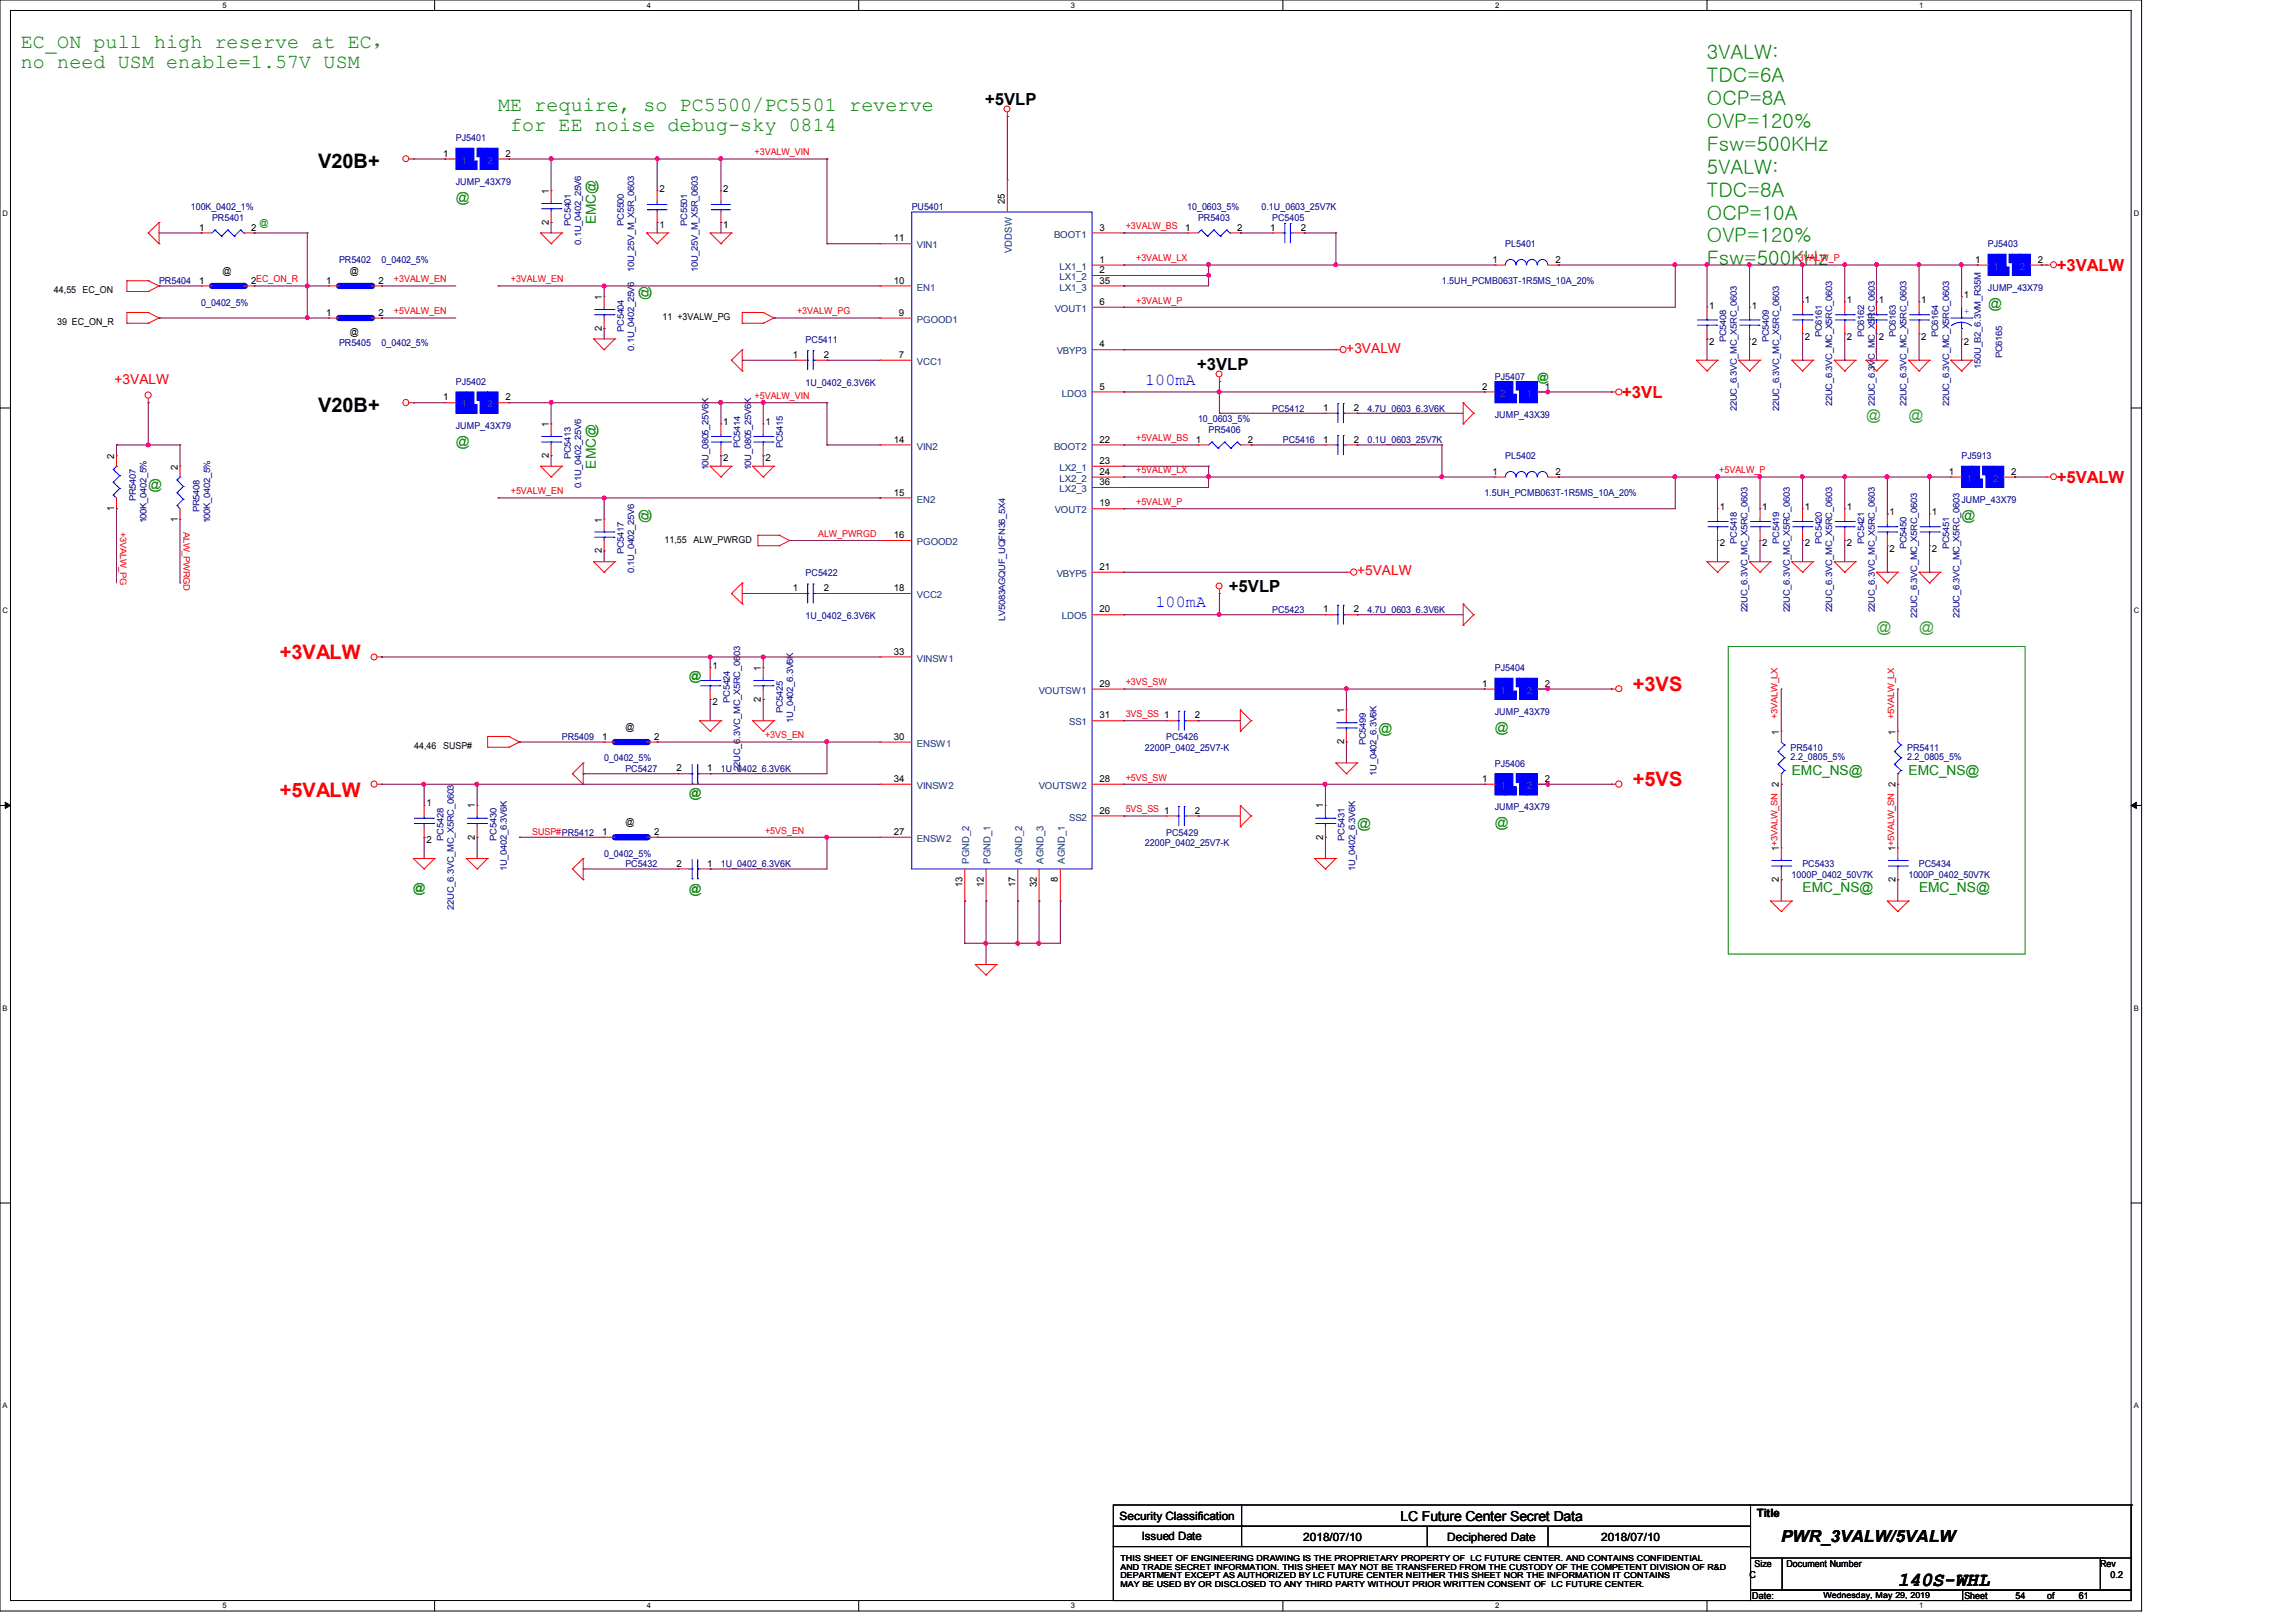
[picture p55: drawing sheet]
<svg xmlns="http://www.w3.org/2000/svg" width="297mm" height="210mm" viewBox="0 0 297 210" stroke-linecap="round" stroke-linejoin="round" font-family="sans-serif">
<defs><g id="words">
<g font-size="2.6" fill="#008000">
<text x="2.7" y="6.2">EC_ON pull high reserve at EC，</text>
<text x="2.7" y="8.8">no need USM enable=1.57V USM</text>
<text x="220.8" y="7.7">3VALW:</text>
<text x="220.8" y="10.6">TDC=6A</text>
<text x="64.4" y="14.4">ME require, so PC5500/PC5501 reverve</text>
<text x="66" y="17">for EE noise debug-sky 0814</text>
<text x="220.8" y="13.6">OCP=8A</text>
<text x="220.8" y="16.6">OVP=120%</text>
<text x="220.8" y="19.5">Fsw=500KHz</text>
<text x="220.8" y="22.5">5VALW:</text>
<text x="220.8" y="25.4">TDC=8A</text>
<text x="220.8" y="28.4">OCP=10A</text>
<text x="220.8" y="31.4">OVP=120%</text>
<text x="220.8" y="34.3">Fsw=500KHz</text>
</g>
<g font-size="2.6">
<text x="41.1" y="21.7">V20B+</text>
<text x="41.1" y="53.3">V20B+</text>
<text x="245.5" y="205.1">140S-WHL</text>
</g>
<g font-size="2.6" fill="#f00">
<text x="36.2" y="85.3">+3VALW</text>
<text x="211.2" y="89.4">+3VS</text>
<text x="211.2" y="101.7">+5VS</text>
<text x="36.2" y="103.1">+5VALW</text>
</g>
<g font-size="2.2">
<text x="127.4" y="13.5">+5VLP</text>
<text x="154.9" y="47.8">+3VLP</text>
<text x="159" y="76.6">+5VLP</text>
<text x="230.4" y="199.5">PWR_3VALW/5VALW</text>
</g>
<g font-size="2.2" fill="#f00">
<text x="266.1" y="35.1">+3VALW</text>
<text x="209.8" y="51.5">+3VL</text>
<text x="266.1" y="62.5">+5VALW</text>
</g>
<g font-size="2.2" fill="#00f">
<text x="148.1" y="49.8">100mA</text>
<text x="149.5" y="78.6">100mA</text>
</g>
<g font-size="1.9" fill="#808000">
<text x="241.4" y="54.4">@</text>
<text x="246.9" y="54.4">@</text>
<text x="242.7" y="81.8">@</text>
<text x="248.2" y="81.8">@</text>
</g>
<g font-size="1.8" fill="#008000">
<text x="59" y="26.2">@</text>
<text x="77.1" y="29" transform="rotate(-90 77.1 29)">EMC@</text>
<text x="83.9" y="38.8" transform="rotate(-90 83.9 38.8)">@</text>
<text x="257.2" y="39.9">@</text>
<text x="59" y="57.7">@</text>
<text x="19.2" y="63.3">@</text>
<text x="77.1" y="60.6" transform="rotate(-90 77.1 60.6)">EMC@</text>
<text x="83.9" y="67.6" transform="rotate(-90 83.9 67.6)">@</text>
<text x="253.7" y="67.3">@</text>
<text x="178.3" y="94.9">@</text>
<text x="193.4" y="94.7">@</text>
<text x="231.8" y="100.3">EMC_NS@</text>
<text x="246.9" y="100.3">EMC_NS@</text>
<text x="175.6" y="107.2">@</text>
<text x="193.4" y="107.1">@</text>
<text x="233.2" y="115.4">EMC_NS@</text>
<text x="248.2" y="115.4">EMC_NS@</text>
</g>
<g font-size="1.8" fill="#f00">
<text x="174.2" y="45.6">+3VALW</text>
<text x="14.8" y="49.7">+3VALW</text>
<text x="175.6" y="74.4">+5VALW</text>
</g>
<text font-size="1.8" x="181.2" y="196.8">LC Future Center Secret Data</text>
<g font-size="1.6" fill="#008000">
<text x="89.2" y="87.9">@</text>
<text x="89.2" y="103.1">@</text>
<text x="53.5" y="115.4">@</text>
<text x="89.2" y="115.5">@</text>
</g>
<text font-size="1.5" fill="#008000" x="198.9" y="49.4">@</text>
<g font-size="1.5">
<text x="144.8" y="196.6">Security Classification</text>
<text x="227.2" y="196.3">Title</text>
<text x="147.7" y="199.3">Issued Date</text>
<text x="168.6" y="199.4">2018/07/10</text>
<text x="187.2" y="199.4">Deciphered Date</text>
<text x="207.1" y="199.4">2018/07/10</text>
</g>
<g font-size="1.2">
<text x="57.3" y="20.3">1</text>
<text x="65.4" y="20.3">2</text>
<text x="25.8" y="29.8">1</text>
<text x="32.5" y="29.8">2</text>
<text x="71" y="29.1" transform="rotate(-90 71 29.1)">2</text>
<text x="71" y="25.1" transform="rotate(-90 71 25.1)">1</text>
<text x="85.3" y="29.5">1</text>
<text x="85.3" y="24.8">2</text>
<text x="93.6" y="29.5">1</text>
<text x="93.6" y="24.8">2</text>
<text x="130" y="26.5" transform="rotate(-90 130 26.5)">25</text>
<text x="142.2" y="29.8">3</text>
<text x="153.3" y="29.8">1</text>
<text x="160.1" y="29.8">2</text>
<text x="164.3" y="29.8">1</text>
<text x="168.3" y="29.8">2</text>
<text x="28.8" y="35.4">@</text>
<text x="45.3" y="35.4">@</text>
<text x="115.6" y="31.2">11</text>
<text x="142.2" y="34">1</text>
<text x="142.2" y="35.3">2</text>
<text x="193.1" y="34">1</text>
<text x="201.2" y="34">2</text>
<text x="255.5" y="34">1</text>
<text x="263.6" y="34">2</text>
<text x="7" y="37.9">44,55 EC_ON</text>
<text x="7.4" y="42">39 EC_ON_R</text>
<text x="25.8" y="36.7">1</text>
<text x="32.5" y="36.7">2EC_ON_R</text>
<text x="42.2" y="40.9">1</text>
<text x="42.2" y="36.7">1</text>
<text x="49" y="40.9">2</text>
<text x="49" y="36.7">2</text>
<text x="77.8" y="38.8" transform="rotate(-90 77.8 38.8)">1</text>
<text x="85.7" y="41.4">11 +3VALW_PG</text>
<text x="115.6" y="36.7">10</text>
<text x="116.3" y="40.9">9</text>
<text x="142.2" y="39.5">6</text>
<text x="142.2" y="36.7">35</text>
<text x="221.1" y="39.9">1</text>
<text x="226.6" y="39.9">1</text>
<text x="233.5" y="39.2">1</text>
<text x="238.9" y="39.2">1</text>
<text x="243" y="39.2">1</text>
<text x="248.5" y="39.2">1</text>
<text x="254" y="38.5">1</text>
<text x="45.3" y="43.4">@</text>
<text x="77.8" y="42.8" transform="rotate(-90 77.8 42.8)">2</text>
<text x="102.6" y="46.3">1</text>
<text x="106.5" y="46.3">2</text>
<text x="116.3" y="46.3">7</text>
<text x="142.2" y="45">4</text>
<text x="221.1" y="44.6">2</text>
<text x="226.6" y="44.6">2</text>
<text x="233.5" y="43.9">2</text>
<text x="238.9" y="43.9">2</text>
<text x="243" y="43.9">2</text>
<text x="248.5" y="43.9">2</text>
<text x="254" y="44.6">2</text>
<text x="57.3" y="51.8">1</text>
<text x="65.4" y="51.8">2</text>
<text x="142.2" y="50.4">5</text>
<text x="171.1" y="53.2">1</text>
<text x="175.1" y="53.2">2</text>
<text x="191.7" y="50.4">2</text>
<text x="199.8" y="50.4">1</text>
<text x="14.8" y="59.4" transform="rotate(-90 14.8 59.4)">2</text>
<text x="71" y="59.2" transform="rotate(-90 71 59.2)">2</text>
<text x="71" y="55.2" transform="rotate(-90 71 55.2)">1</text>
<text x="93.6" y="55">1</text>
<text x="93.6" y="59.7">2</text>
<text x="99" y="55">1</text>
<text x="99" y="59.7">2</text>
<text x="115.6" y="57.3">14</text>
<text x="142.2" y="57.3">22</text>
<text x="154.7" y="57.3">1</text>
<text x="161.4" y="57.3">2</text>
<text x="171.1" y="57.3">1</text>
<text x="175.1" y="57.3">2</text>
<text x="23" y="60.7" transform="rotate(-90 23 60.7)">2</text>
<text x="115.6" y="64.1">15</text>
<text x="142.2" y="61.4">24</text>
<text x="142.2" y="65.5">19</text>
<text x="142.2" y="60">23</text>
<text x="142.2" y="62.8">36</text>
<text x="193.1" y="61.4">1</text>
<text x="201.2" y="61.4">2</text>
<text x="222.5" y="66">1</text>
<text x="228" y="66">1</text>
<text x="233.5" y="66">1</text>
<text x="238.9" y="66">1</text>
<text x="252.1" y="61.4">1</text>
<text x="260.2" y="61.4">2</text>
<text x="14.8" y="66.1" transform="rotate(-90 14.8 66.1)">1</text>
<text x="23" y="67.5" transform="rotate(-90 23 67.5)">1</text>
<text x="77.8" y="71.6" transform="rotate(-90 77.8 71.6)">2</text>
<text x="77.8" y="67.6" transform="rotate(-90 77.8 67.6)">1</text>
<text x="86" y="70.3">11,55 ALW_PWRGD</text>
<text x="115.6" y="69.6">16</text>
<text x="222.5" y="70.7">2</text>
<text x="228" y="70.7">2</text>
<text x="233.5" y="70.7">2</text>
<text x="238.9" y="70.7">2</text>
<text x="244.4" y="66.6">1</text>
<text x="244.4" y="71.4">2</text>
<text x="249.9" y="66.6">1</text>
<text x="249.9" y="71.4">2</text>
<text x="102.6" y="76.5">1</text>
<text x="106.5" y="76.5">2</text>
<text x="115.6" y="76.5">18</text>
<text x="142.2" y="73.7">21</text>
<text x="142.2" y="79.2">20</text>
<text x="171.1" y="79.2">1</text>
<text x="175.1" y="79.2">2</text>
<text x="92.2" y="86.5">1</text>
<text x="98.4" y="86.8" transform="rotate(-90 98.4 86.8)">1</text>
<text x="115.6" y="84.7">33</text>
<text x="142.2" y="88.9">29</text>
<text x="191.7" y="88.9">1</text>
<text x="199.8" y="88.9">2</text>
<text x="77.9" y="95.7">1</text>
<text x="80.9" y="94.4">@</text>
<text x="84.6" y="95.7">2</text>
<text x="92.2" y="91.3">2</text>
<text x="98.4" y="90.8" transform="rotate(-90 98.4 90.8)">2</text>
<text x="115.6" y="95.7">30</text>
<text x="142.2" y="93">31</text>
<text x="154.6" y="93">2</text>
<text x="173.9" y="92.3" transform="rotate(-90 173.9 92.3)">1</text>
<text x="230.1" y="95" transform="rotate(-90 230.1 95)">1</text>
<text x="245.2" y="95" transform="rotate(-90 245.2 95)">1</text>
<text x="53.6" y="96.9">44,46 SUSP#</text>
<text x="87.5" y="99.8">2</text>
<text x="91.5" y="99.8">1</text>
<text x="115.6" y="101.2">34</text>
<text x="142.2" y="101.2">28</text>
<text x="173.9" y="96.3" transform="rotate(-90 173.9 96.3)">2</text>
<text x="191.7" y="101.2">1</text>
<text x="199.8" y="101.2">2</text>
<text x="55.2" y="104.4">1</text>
<text x="61.4" y="104.6" transform="rotate(-90 61.4 104.6)">1</text>
<text x="80.9" y="106.7">@</text>
<text x="142.2" y="105.3">26</text>
<text x="154.6" y="105.3">2</text>
<text x="171.1" y="104.6" transform="rotate(-90 171.1 104.6)">1</text>
<text x="55.2" y="109.1">2</text>
<text x="61.4" y="108.6" transform="rotate(-90 61.4 108.6)">2</text>
<text x="77.9" y="108">1</text>
<text x="84.6" y="108">2</text>
<text x="87.5" y="112.1">2</text>
<text x="91.5" y="112.1">1</text>
<text x="115.6" y="108">27</text>
<text x="171.1" y="108.6" transform="rotate(-90 171.1 108.6)">2</text>
<text x="230.1" y="110.1" transform="rotate(-90 230.1 110.1)">1+3VALW_SN 2</text>
<text x="245.2" y="110.1" transform="rotate(-90 245.2 110.1)">1+5VALW_SN 2</text>
<text x="124.5" y="114.8" transform="rotate(-90 124.5 114.8)">13</text>
<text x="127.2" y="114.8" transform="rotate(-90 127.2 114.8)">12</text>
<text x="131.4" y="114.8" transform="rotate(-90 131.4 114.8)">17</text>
<text x="134.1" y="114.8" transform="rotate(-90 134.1 114.8)">32</text>
<text x="136.9" y="114.1" transform="rotate(-90 136.9 114.1)">8</text>
<text x="230.1" y="114.1" transform="rotate(-90 230.1 114.1)">2</text>
<text x="245.2" y="114.1" transform="rotate(-90 245.2 114.1)">2</text>
<text x="227" y="202.7">Size</text>
<text x="231.1" y="202.7">Document Number</text>
<text x="271.7" y="202.7">Rev</text>
<text x="226.3" y="204.1">C</text>
<text x="226.7" y="206.9">Date:</text>
<text x="254.1" y="206.9">Sheet</text>
<text x="260.7" y="206.9">54</text>
<text x="264.8" y="206.9">of</text>
<text x="268.9" y="206.9">61</text>
<text x="273" y="204.1">0.2</text>
</g>
<g font-size="1.2" fill="#000080">
<text x="59" y="18.3">PJ5401</text>
<text x="59" y="23.9">JUMP_43X79</text>
<text x="24.7" y="27.2">100K_0402_1%</text>
<text x="27.4" y="28.6">PR5401</text>
<text x="73.8" y="29.2" transform="rotate(-90 73.8 29.2)">PC5401</text>
<text x="80.7" y="29.2" transform="rotate(-90 80.7 29.2)">PC5500</text>
<text x="88.9" y="29.2" transform="rotate(-90 88.9 29.2)">PC5501</text>
<text x="117.9" y="27.2">PU5401</text>
<text x="153.6" y="27.2">10_0603_5%</text>
<text x="155" y="28.6">PR5403</text>
<text x="163.2" y="27.2">0.1U_0603_25V7K</text>
<text x="164.6" y="28.6">PC5405</text>
<text x="43.9" y="34">PR5402</text>
<text x="49.4" y="34">0_0402_5%</text>
<text x="75.2" y="31.7" transform="rotate(-90 75.2 31.7)">0.1U_0402_25V6</text>
<text x="82" y="35.2" transform="rotate(-90 82 35.2)">10U_25V_M_X5R_0603</text>
<text x="90.3" y="35.2" transform="rotate(-90 90.3 35.2)">10U_25V_M_X5R_0603</text>
<text x="194.7" y="32">PL5401</text>
<text x="257.2" y="32">PJ5403</text>
<text x="20.6" y="36.8">PR5404</text>
<text x="26" y="39.5">0_0402_5%</text>
<text x="186.5" y="36.8">1.5UH_PCMB063T-1R5MS_10A_20%</text>
<text x="257.2" y="37.6">JUMP_43X79</text>
<text x="43.9" y="44.7">PR5405</text>
<text x="49.4" y="44.7">0_0402_5%</text>
<text x="80.7" y="42.9" transform="rotate(-90 80.7 42.9)">PC5404</text>
<text x="82" y="45.4" transform="rotate(-90 82 45.4)">0.1U_0402_25V6</text>
<text x="104.2" y="44.3">PC5411</text>
<text x="223.3" y="44.3" transform="rotate(-90 223.3 44.3)">PC5408</text>
<text x="228.8" y="44.3" transform="rotate(-90 228.8 44.3)">PC5409</text>
<text x="235.6" y="43.6" transform="rotate(-90 235.6 43.6)">PC6161</text>
<text x="241.2" y="43.6" transform="rotate(-90 241.2 43.6)">PC6162</text>
<text x="245.3" y="43.6" transform="rotate(-90 245.3 43.6)">PC6163</text>
<text x="250.7" y="43.6" transform="rotate(-90 250.7 43.6)">PC6164</text>
<text x="256.2" y="47.7" transform="rotate(-90 256.2 47.7)">150U_B2_6.3VM_R35M</text>
<text x="259" y="46.4" transform="rotate(-90 259 46.4)">PC6165</text>
<text x="59" y="49.8">PJ5402</text>
<text x="104.2" y="50">1U_0402_6.3V6K</text>
<text x="164.6" y="53.3">PC5412</text>
<text x="176.9" y="53.3">4.7U_0603_6.3V6K</text>
<text x="193.4" y="49.1">PJ5407</text>
<text x="224.7" y="53.2" transform="rotate(-90 224.7 53.2)">22UC_6.3VC_MC_X5RC_0603</text>
<text x="230.1" y="53.2" transform="rotate(-90 230.1 53.2)">22UC_6.3VC_MC_X5RC_0603</text>
<text x="237" y="52.5" transform="rotate(-90 237 52.5)">22UC_6.3VC_MC_X5RC_0603</text>
<text x="242.5" y="52.5" transform="rotate(-90 242.5 52.5)">22UC_6.3VC_MC_X5RC_0603</text>
<text x="246.6" y="52.5" transform="rotate(-90 246.6 52.5)">22UC_6.3VC_MC_X5RC_0603</text>
<text x="252.1" y="52.5" transform="rotate(-90 252.1 52.5)">22UC_6.3VC_MC_X5RC_0603</text>
<text x="59" y="55.5">JUMP_43X79</text>
<text x="73.8" y="59.4" transform="rotate(-90 73.8 59.4)">PC5413</text>
<text x="95.7" y="58" transform="rotate(-90 95.7 58)">PC5414</text>
<text x="101.3" y="58" transform="rotate(-90 101.3 58)">PC5415</text>
<text x="155" y="54.6">10_0603_5%</text>
<text x="156.3" y="56">PR5406</text>
<text x="165.9" y="57.4">PC5416</text>
<text x="176.9" y="57.4">0.1U_0603_25V7K</text>
<text x="193.4" y="54.1">JUMP_43X39</text>
<text x="194.7" y="59.4">PL5402</text>
<text x="253.7" y="59.4">PJ5913</text>
<text x="17.6" y="64.9" transform="rotate(-90 17.6 64.9)">PR5407</text>
<text x="75.2" y="63.2" transform="rotate(-90 75.2 63.2)">0.1U_0402_25V6</text>
<text x="91.6" y="60.9" transform="rotate(-90 91.6 60.9)">10U_0805_25V6K</text>
<text x="97.1" y="60.9" transform="rotate(-90 97.1 60.9)">10U_0805_25V6K</text>
<text x="192" y="64.2">1.5UH_PCMB063T-1R5MS_10A_20%</text>
<text x="253.7" y="65">JUMP_43X79</text>
<text x="19" y="67.7" transform="rotate(-90 19 67.7)">100K_0402_5%</text>
<text x="25.8" y="66.3" transform="rotate(-90 25.8 66.3)">PR5408</text>
<text x="27.2" y="67.7" transform="rotate(-90 27.2 67.7)">100K_0402_5%</text>
<text x="80.7" y="71.7" transform="rotate(-90 80.7 71.7)">PC5417</text>
<text x="224.7" y="70.4" transform="rotate(-90 224.7 70.4)">PC5418</text>
<text x="230.1" y="70.4" transform="rotate(-90 230.1 70.4)">PC5419</text>
<text x="235.6" y="70.4" transform="rotate(-90 235.6 70.4)">PC5420</text>
<text x="241.2" y="70.4" transform="rotate(-90 241.2 70.4)">PC5421</text>
<text x="246.6" y="71" transform="rotate(-90 246.6 71)">PC5450</text>
<text x="252.1" y="71" transform="rotate(-90 252.1 71)">PC5451</text>
<text x="82" y="74.2" transform="rotate(-90 82 74.2)">0.1U_0402_25V6</text>
<text x="104.2" y="74.5">PC5422</text>
<text x="104.2" y="80.1">1U_0402_6.3V6K</text>
<text x="130" y="80.3" transform="rotate(-90 130 80.3)">LV5083AGQUF_UQFN36_5X4</text>
<text x="164.6" y="79.3">PC5423</text>
<text x="176.9" y="79.3">4.7U_0603_6.3V6K</text>
<text x="226" y="79.2" transform="rotate(-90 226 79.2)">22UC_6.3VC_MC_X5RC_0603</text>
<text x="231.5" y="79.2" transform="rotate(-90 231.5 79.2)">22UC_6.3VC_MC_X5RC_0603</text>
<text x="237" y="79.2" transform="rotate(-90 237 79.2)">22UC_6.3VC_MC_X5RC_0603</text>
<text x="242.5" y="79.2" transform="rotate(-90 242.5 79.2)">22UC_6.3VC_MC_X5RC_0603</text>
<text x="248" y="80" transform="rotate(-90 248 80)">22UC_6.3VC_MC_X5RC_0603</text>
<text x="253.5" y="80" transform="rotate(-90 253.5 80)">22UC_6.3VC_MC_X5RC_0603</text>
<text x="193.4" y="86.9">PJ5404</text>
<text x="72.7" y="95.8">PR5409</text>
<text x="94.4" y="90.9" transform="rotate(-90 94.4 90.9)">PC5424</text>
<text x="101.3" y="92.3" transform="rotate(-90 101.3 92.3)">PC5425</text>
<text x="102.6" y="93.5" transform="rotate(-90 102.6 93.5)">1U_0402_6.3V6K</text>
<text x="150.9" y="95.8">PC5426</text>
<text x="193.4" y="92.5">JUMP_43X79</text>
<text x="78.1" y="98.5">0_0402_5%</text>
<text x="80.9" y="99.9">PC5427</text>
<text x="93.3" y="99.9">1U_0402_6.3V6K</text>
<text x="95.7" y="99.8" transform="rotate(-90 95.7 99.8)">22UC_6.3VC_MC_X5RC_0603</text>
<text x="148.1" y="97.2">2200P_0402_25V7-K</text>
<text x="176.7" y="96.4" transform="rotate(-90 176.7 96.4)">PC5499</text>
<text x="178" y="100.4" transform="rotate(-90 178 100.4)">1U_0402_6.3V6K</text>
<text x="193.4" y="99.2">PJ5406</text>
<text x="231.6" y="97.2">PR5410</text>
<text x="231.6" y="98.4">2.2_0805_5%</text>
<text x="246.7" y="97.2">PR5411</text>
<text x="246.7" y="98.4">2.2_0805_5%</text>
<text x="193.4" y="104.8">JUMP_43X79</text>
<text x="57.4" y="108.8" transform="rotate(-90 57.4 108.8)">PC5428</text>
<text x="64.2" y="108.8" transform="rotate(-90 64.2 108.8)">PC5430</text>
<text x="65.6" y="112.7" transform="rotate(-90 65.6 112.7)">1U_0402_6.3V6K</text>
<text x="78.1" y="110.9">0_0402_5%</text>
<text x="80.9" y="112.2">PC5432</text>
<text x="93.3" y="112.2">1U_0402_6.3V6K</text>
<text x="148.1" y="109.5">2200P_0402_25V7-K</text>
<text x="150.9" y="108.1">PC5429</text>
<text x="173.9" y="108.8" transform="rotate(-90 173.9 108.8)">PC5431</text>
<text x="175.3" y="112.7" transform="rotate(-90 175.3 112.7)">1U_0402_6.3V6K</text>
<text x="231.8" y="113.6">1000P_0402_50V7K</text>
<text x="233.2" y="112.2">PC5433</text>
<text x="246.9" y="113.6">1000P_0402_50V7K</text>
<text x="248.2" y="112.2">PC5434</text>
<text x="58.7" y="117.7" transform="rotate(-90 58.7 117.7)">22UC_6.3VC_MC_X5RC_0603</text>
</g>
<g font-size="1.2" fill="#004080">
<text x="59.6" y="21.2">1</text>
<text x="63.1" y="21.2">2</text>
<text x="118.6" y="32.1">VIN1</text>
<text x="130.9" y="32.8" transform="rotate(-90 130.9 32.8)">VDDSW</text>
<text x="136.3" y="30.7">BOOT1</text>
<text x="137.1" y="34.9">LX1_1</text>
<text x="257.8" y="34.9">1</text>
<text x="261.3" y="34.9">2</text>
<text x="118.6" y="37.6">EN1</text>
<text x="118.6" y="41.7">PGOOD1</text>
<text x="136.4" y="40.3">VOUT1</text>
<text x="137.1" y="36.2">LX1_2</text>
<text x="137.1" y="37.6">LX1_3</text>
<text x="118.6" y="47.2">VCC1</text>
<text x="136.7" y="45.8">VBYP3</text>
<text x="59.6" y="52.7">1</text>
<text x="63.1" y="52.7">2</text>
<text x="137.4" y="51.3">LDO3</text>
<text x="194" y="51.3">2</text>
<text x="197.5" y="51.3">1</text>
<text x="118.6" y="58.2">VIN2</text>
<text x="136.3" y="58.2">BOOT2</text>
<text x="118.6" y="65">EN2</text>
<text x="137.1" y="62.3">LX2_2</text>
<text x="137.1" y="60.9">LX2_1</text>
<text x="137.1" y="63.7">LX2_3</text>
<text x="254.4" y="62.3">1</text>
<text x="257.8" y="62.3">2</text>
<text x="118.6" y="70.5">PGOOD2</text>
<text x="136.4" y="66.4">VOUT2</text>
<text x="118.6" y="77.4">VCC2</text>
<text x="136.7" y="74.6">VBYP5</text>
<text x="137.4" y="80.1">LDO5</text>
<text x="118.6" y="85.6">VINSW1</text>
<text x="134.4" y="89.7">VOUTSW1</text>
<text x="194" y="89.7">1</text>
<text x="197.5" y="89.7">2</text>
<text x="138.3" y="93.9">SS1</text>
<text x="118.6" y="96.6">ENSW1</text>
<text x="118.6" y="102.1">VINSW2</text>
<text x="134.4" y="102.1">VOUTSW2</text>
<text x="138.3" y="106.2">SS2</text>
<text x="194" y="102.1">1</text>
<text x="197.5" y="102.1">2</text>
<text x="118.6" y="108.9">ENSW2</text>
<text x="125.4" y="111.8" transform="rotate(-90 125.4 111.8)">PGND_2</text>
<text x="128.1" y="111.8" transform="rotate(-90 128.1 111.8)">PGND_1</text>
<text x="132.2" y="111.8" transform="rotate(-90 132.2 111.8)">AGND_2</text>
<text x="135" y="111.8" transform="rotate(-90 135 111.8)">AGND_3</text>
<text x="137.7" y="111.8" transform="rotate(-90 137.7 111.8)">AGND_1</text>
</g>
<g font-size="1.2" fill="#f00">
<text x="97.6" y="20.1">+3VALW_VIN</text>
<text x="145.6" y="29.7">+3VALW_BS</text>
<text x="147" y="33.8">+3VALW_LX</text>
<text x="232" y="33.8">+3VALW_P</text>
<text x="51" y="36.5">+3VALW_EN</text>
<text x="51" y="40.7">+5VALW_EN</text>
<text x="66.1" y="36.5">+3VALW_EN</text>
<text x="103.1" y="40.7">+3VALW_PG</text>
<text x="147" y="39.3">+3VALW_P</text>
<text x="97.6" y="51.6">+5VALW_VIN</text>
<text x="147" y="57.1">+5VALW_BS</text>
<text x="66.1" y="64">+5VALW_EN</text>
<text x="147" y="61.3">+5VALW_LX</text>
<text x="147" y="65.4">+5VALW_P</text>
<text x="222.4" y="61.3">+5VALW_P</text>
<text x="15.5" y="68.8" transform="rotate(90 15.5 68.8)">+3VALW_PG</text>
<text x="23.7" y="68.8" transform="rotate(90 23.7 68.8)">ALW_PWRGD</text>
<text x="105.8" y="69.5">ALW_PWRGD</text>
<text x="145.6" y="88.7">+3VS_SW</text>
<text x="99" y="95.5">+3VS_EN</text>
<text x="145.6" y="92.8">3VS_SS 1</text>
<text x="229.9" y="93" transform="rotate(-90 229.9 93)">+3VALW_LX</text>
<text x="245" y="93" transform="rotate(-90 245 93)">+5VALW_LX</text>
<text x="145.6" y="101">+5VS_SW</text>
<text x="99" y="107.9">+5VS_EN</text>
<text x="145.6" y="105.1">5VS_SS 1</text>
<text x="68.8" y="108.1">SUSP#PR5412</text>
</g>
<text font-size="1.2" fill="#008000" x="33.6" y="29.3">@</text>
<text font-size="1.2" fill="#00f" x="254.1" y="40.6">+</text>
<g font-size="1.1">
<text x="144.9" y="202">THIS SHEET OF ENGINEERING DRAWING IS THE PROPRIETARY PROPERTY OF LC FUTURE CENTER. AND CONTAINS CONFIDENTIAL</text>
<text x="144.9" y="203.1">AND TRADE SECRET INFORMATION. THIS SHEET MAY NOT BE TRANSFERED FROM THE CUSTODY OF THE COMPETENT DIVISION OF R&amp;D</text>
<text x="144.9" y="204.2">DEPARTMENT EXCEPT AS AUTHORIZED BY LC FUTURE CENTER NEITHER THIS SHEET NOR THE INFORMATION IT CONTAINS</text>
<text x="144.9" y="205.3">MAY BE USED BY OR DISCLOSED TO ANY THIRD PARTY WITHOUT PRIOR WRITTEN CONSENT OF LC FUTURE CENTER.</text>
<text x="235.9" y="206.7">Wednesday, May 29, 2019</text>
</g>
<g font-size="1">
<text x="28.8" y="1">5</text>
<text x="83.7" y="1">4</text>
<text x="138.5" y="1">3</text>
<text x="193.4" y="1">2</text>
<text x="248.3" y="1">1</text>
<text x=".3" y="27.9">D</text>
<text x="276" y="27.9">D</text>
<text x=".3" y="79.4">C</text>
<text x="276" y="79.4">C</text>
<text x=".3" y="130.8">B</text>
<text x="276" y="130.8">B</text>
<text x=".3" y="182.2">A</text>
<text x="276" y="182.2">A</text>
<text x="28.8" y="208.1">5</text>
<text x="83.7" y="208.1">4</text>
<text x="138.5" y="208.1">3</text>
<text x="193.4" y="208.1">2</text>
<text x="248.3" y="208.1">1</text>
</g>
</g></defs>
<path d="M0 0h277v208.4h-277zM1.4 1.4h274.3v205.7h-274.3z" fill="none" stroke="#000" stroke-width=".13"/>
<g fill="#fff">
<path d="M28.8 .1h.5v1.1h-.5z"/>
<path d="M28.8 207.2h.5v1.1h-.5z"/>
</g>
<path d="M56.2 0v1.4M56.2 207.1v1.3" fill="none" stroke="#000" stroke-width=".13"/>
<g fill="#fff">
<path d="M83.7 .1h.5v1.1h-.5z"/>
<path d="M83.7 207.2h.5v1.1h-.5z"/>
</g>
<path d="M111.1 0v1.4M111.1 207.1v1.3" fill="none" stroke="#000" stroke-width=".13"/>
<g fill="#fff">
<path d="M138.5 .1h.6v1.1h-.6z"/>
<path d="M138.5 207.2h.6v1.1h-.6z"/>
</g>
<path d="M165.9 0v1.4M165.9 207.1v1.3" fill="none" stroke="#000" stroke-width=".13"/>
<g fill="#fff">
<path d="M193.4 .1h.5v1.1h-.5z"/>
<path d="M193.4 207.2h.5v1.1h-.5z"/>
</g>
<path d="M220.8 0v1.4M220.8 207.1v1.3" fill="none" stroke="#000" stroke-width=".13"/>
<g fill="#fff">
<path d="M248.2 .1h.6v1.1h-.6z"/>
<path d="M248.2 207.2h.6v1.1h-.6z"/>
<path d="M.3 27.1h.8v1.1h-.8z"/>
<path d="M276 27.1h.7v1.1h-.7z"/>
<path d="M.3 78.5h.8v1.1h-.8z"/>
<path d="M276 78.5h.7v1.1h-.7z"/>
</g>
<path d="M0 52.8h1.4M275.7 52.8h1.3" fill="none" stroke="#000" stroke-width=".13"/>
<g fill="#fff">
<path d="M.3 129.9h.7v1.1h-.7z"/>
<path d="M276 129.9h.6v1.1h-.6z"/>
</g>
<path d="M0 104.2h1.4M275.7 104.2h1.3" fill="none" stroke="#000" stroke-width=".13"/>
<path d="M.7 103.8l.7 .4-.7 .4zM275.7 104.2l.7-.4v.8z" fill="#000" stroke="#000" stroke-width=".13"/>
<g fill="#fff">
<path d="M.3 181.4h.7v1.1h-.7z"/>
<path d="M276 181.4h.6v1.1h-.6z"/>
</g>
<g fill="none" stroke="#000" stroke-width=".13">
<path d="M0 155.7h1.4M275.7 155.7h1.3M144 194.7h82.4v2.8h-82.4zM144 197.5h82.4v2.6h-82.4zM160.6 197.5h.1M160.6 194.7v5.4M184.6 197.5v2.6M200.2 197.5v2.6M226.3 194.7h49.4M275.7 194.7h.1M275.7 194.7v6.9M144 200.1h82.4v7h-82.4z"/>
<path d="M160.6 200.1h.1M184.6 200.1h.1M200.2 200.1h.1M226.4 201.6h4.1v4.1h-4.1zM226.4 205.7h27.5v1.4h-27.5zM230.5 201.6h41.2v4.1h-41.2zM253.9 205.7h21.8v1.4h-21.8zM271.7 201.6h4v4.1h-4z"/>
</g>
<path d="M223.6 83.7h38.4v39.7h-38.4z" fill="none" stroke="#008000" stroke-width=".13"/>
<g fill="none" stroke="#f00" stroke-width=".13">
<path d="M130.3 15.1h.1M130.3 14.5v.6M16.4 37.7h.1M16.4 36.3h.1M16.4 36.3h2.8M16.4 37.7h2.8M16.4 36.3v1.4M19.2 36.3h.1M19.2 37.7h.1M19.2 30.1h.1M19.2 36.3l1.4 .7M19.2 30.1l1.4 1.4"/>
<path d="M20.6 37h.1M20.6 28.8h.1M20.6 31.5h.1M20.6 37l-1.4 .7M20.6 28.8v2.7M20.6 28.8l-1.4 1.3M52.9 20.6h.6M53.5 20.6h.1M69.9 30.1h.1M69.9 30.1h2.8M69.9 30.1l1.4 1.4M71.3 31.5h.1"/>
<path d="M72.7 30.1h.1M72.7 30.1l-1.4 1.4M83.7 30.1h.1M83.7 30.1h2.7M83.7 30.1l1.3 1.4M85 31.5h.1M86.4 30.1h.1M86.4 30.1l-1.4 1.4M91.9 30.1h.1M91.9 30.1h2.7M91.9 30.1l1.4 1.4M93.3 31.5h.1"/>
<path d="M94.6 30.1h.1M94.6 30.1l-1.3 1.4M264.7 34.3h.1M264.7 34.3h.6M15.1 59h.1M15.1 59v1.3M16.4 41.8h.1M16.4 40.4h.1M16.4 40.4v1.4M16.4 40.4h2.8M16.4 41.8h2.8M19.2 40.4h.1"/>
<path d="M19.2 41.8h.1M19.2 52.1h.1M19.2 40.4l1.4 .7M19.2 51.6v.5M20.6 41.1h.1M20.6 41.1l-1.4 .7M52.9 52.1h.6M53.5 52.1h.1M76.8 43.9h.1M76.8 43.9h2.7M76.8 43.9l1.3 1.4M78.1 45.3h.1"/>
<path d="M79.5 43.9h.1M79.5 43.9l-1.4 1.4M94.6 46.6h.1M94.6 46.6l1.4 1.4M96 41.8h.1M96 40.4h.1M96 45.3h.1M96 48h.1M96 40.4h2.7M96 41.8h2.7M96 40.4v1.4M96 45.3v2.7"/>
<path d="M96 45.3l-1.4 1.3M98.7 40.4h.1M98.7 41.8h.1M98.7 40.4l1.4 .7M100.1 41.1h.1M100.1 41.1l-1.4 .7M157.7 49.4h.1M157.7 48.8v.6M172.8 45.3h.1M172.8 45.3h.6M189.3 52.1h.1M189.3 54.9h.1"/>
<path d="M189.3 52.1v2.8M189.3 52.1l1.3 1.4M190.6 53.5h.1M190.6 53.5l-1.3 1.4M208.4 50.7h.1M208.4 50.7h.6M219.5 46.6h.1M219.5 46.6h2.7M219.5 46.6l1.3 1.4M220.8 48h.1M222.2 46.6h.1M222.2 46.6l-1.4 1.4"/>
<path d="M224.9 46.6h.1M224.9 46.6h2.8M224.9 46.6l1.4 1.4M226.3 48h.1M227.7 46.6h.1M227.7 46.6l-1.4 1.4M231.8 46.6h.1M231.8 46.6h2.7M231.8 46.6l1.4 1.4M233.2 48h.1M234.5 46.6h.1M234.5 46.6l-1.3 1.4"/>
<path d="M237.3 46.6h.1M237.3 46.6h2.7M237.3 46.6l1.3 1.4M238.6 48h.1M240 46.6h.1M240 46.6l-1.4 1.4M241.4 46.6h.1M241.4 46.6h2.7M241.4 46.6l1.3 1.4M242.7 48h.1M244.1 46.6h.1M244.1 46.6l-1.4 1.4"/>
<path d="M246.9 46.6h.1M246.9 46.6h2.7M246.9 46.6l1.3 1.4M248.2 48h.1M249.6 46.6h.1M249.6 46.6l-1.4 1.4M252.3 46.6h.1M252.3 46.6h2.8M252.3 46.6l1.4 1.4M253.7 48h.1M255.1 46.6h.1M255.1 46.6l-1.4 1.4"/>
<path d="M15.1 65.8h.1M15.1 64.4v1.4M69.9 60.3h.1M69.9 60.3h2.8M69.9 60.3l1.4 1.4M71.3 61.7h.1M72.7 60.3h.1M72.7 60.3l-1.4 1.4M76.8 72.7h.1M76.8 72.7h2.7M76.8 72.7l1.3 1.3M78.1 74h.1"/>
<path d="M79.5 72.7h.1M79.5 72.7l-1.4 1.3M91.9 60.3h.1M91.9 60.3h2.7M91.9 60.3l1.4 1.4M93.3 61.7h.1M94.6 60.3h.1M94.6 76.8h.1M94.6 60.3l-1.3 1.4M94.6 76.8l1.4 1.3M96 75.4h.1M96 78.1h.1"/>
<path d="M96 75.4v2.7M96 75.4l-1.4 1.4M97.4 60.3h.1M97.4 60.3h2.7M97.4 60.3l1.3 1.4M98 70.6h.1M98 69.3h.1M98 69.3h2.8M98 70.6h2.8M98 69.3v1.3M98.7 61.7h.1M100.1 60.3h.1"/>
<path d="M100.1 60.3l-1.4 1.4M100.8 69.3h.1M100.8 70.6h.1M100.8 69.3l1.4 .6M102.2 69.9h.1M102.2 69.9l-1.4 .7M157.7 76.8h.1M157.7 76.2v.6M174.2 74h.1M174.2 74h.5M189.3 78.1h.1M189.3 78.1v2.8"/>
<path d="M189.3 78.1l1.3 1.4M190.6 79.5h.1M190.6 79.5l-1.3 1.4M220.8 72.7h.1M220.8 72.7h2.8M220.8 72.7l1.4 1.3M222.2 74h.1M223.6 72.7h.1M223.6 72.7l-1.4 1.3M226.3 72.7h.1M226.3 72.7h2.7M226.3 72.7l1.4 1.3"/>
<path d="M227.7 74h.1M229 72.7h.1M229 72.7l-1.3 1.3M231.8 72.7h.1M231.8 72.7h2.7M231.8 72.7l1.4 1.3M233.2 74h.1M234.5 72.7h.1M234.5 72.7l-1.3 1.3M237.3 72.7h.1M237.3 72.7h2.7M237.3 72.7l1.3 1.3"/>
<path d="M238.6 74h.1M240 72.7h.1M240 72.7l-1.4 1.3M242.7 74h.1M242.7 74h2.8M242.7 74l1.4 1.4M244.1 75.4h.1M245.5 74h.1M245.5 74l-1.4 1.4M248.2 74h.1M248.2 74h2.8M248.2 74l1.4 1.4"/>
<path d="M249.6 75.4h.1M251 74h.1M251 74l-1.4 1.4M264.7 61.7h.1M264.7 61.7h.6M48.8 85h.6M49.4 85h.1M63.1 96.7h.1M63.1 95.3h.1M63.1 95.3h2.7M63.1 96.7h2.7M63.1 95.3v1.4"/>
<path d="M65.8 95.3h.1M65.8 96.7h.1M65.8 95.3l1.4 .7M67.2 96h.1M67.2 96l-1.4 .7M75.4 98.7h.1M75.4 98.7l-1.4 1.4M75.4 98.7v2.8M90.5 93.3h.1M90.5 93.3h2.8M90.5 93.3l1.4 1.3M91.9 94.6h.1"/>
<path d="M93.3 93.3h.1M93.3 93.3l-1.4 1.3M97.4 93.3h.1M97.4 93.3h2.7M97.4 93.3l1.3 1.3M98.7 94.6h.1M100.1 93.3h.1M100.1 93.3l-1.4 1.3M150.9 93.3h.1M150.9 93.3h1.3M153.6 93.3h1.4M155 93.3h.1"/>
<path d="M160.4 91.9h.1M160.4 94.6h.1M160.4 91.9v2.7M160.4 91.9l1.4 1.4M161.8 93.3h.1M161.8 93.3l-1.4 1.3M172.8 98.7h.1M172.8 98.7h2.8M172.8 98.7l1.4 1.4M175.6 98.7h.1M175.6 98.7l-1.4 1.4M189.3 80.9h.1"/>
<path d="M208.4 89.2h.1M208.4 89.2h.6M48.8 101.5h.6M49.4 101.5h.1M53.5 111.1h.1M53.5 111.1h2.7M53.5 111.1l1.4 1.3M54.9 112.4h.1M56.2 111.1h.1M56.2 111.1l-1.3 1.3M60.3 111.1h.1M60.3 111.1h2.8"/>
<path d="M60.3 111.1l1.4 1.3M61.7 112.4h.1M63.1 111.1h.1M63.1 111.1l-1.4 1.3M74 100.1h.1M74 112.4h.1M74 100.1l1.4 1.4M74 112.4l1.4 1.4M75.4 101.5h.1M75.4 113.8h.1M75.4 111.1h.1M75.4 111.1v2.7"/>
<path d="M75.4 111.1l-1.4 1.3M160.4 104.2h.1M160.4 107h.1M160.4 104.2v2.8M160.4 104.2l1.4 1.4M161.8 105.6h.1M161.8 105.6l-1.4 1.4M170.1 111.1h.1M170.1 111.1h2.7M170.1 111.1l1.3 1.3M171.4 112.4h.1M172.8 111.1h.1"/>
<path d="M172.8 111.1l-1.4 1.3M174.2 100.1h.1M208.4 101.5h.1M208.4 101.5h.6M229 116.6h.1M229 116.6h2.8M229 116.6l1.4 1.3M230.4 117.9h.1M231.8 116.6h.1M231.8 116.6l-1.4 1.3M244.1 116.6h.1M244.1 116.6h2.8"/>
<path d="M244.1 116.6l1.4 1.3M245.5 117.9h.1M246.9 116.6h.1M246.9 116.6l-1.4 1.3M126.2 124.8h.1M126.2 124.8h2.7M126.2 124.8l1.4 1.4M127.6 126.2h.1M128.9 124.8h.1M128.9 124.8l-1.3 1.4"/>
<circle cx="130.3" cy="14.1" r=".38"/>
<circle cx="52.5" cy="20.5" r=".38"/>
<circle cx="265.6" cy="34.2" r=".38"/>
<circle cx="19.2" cy="51.1" r=".4"/>
<circle cx="52.5" cy="52.1" r=".39"/>
<circle cx="157.7" cy="48.4" r=".38"/>
<circle cx="173.7" cy="45.2" r=".39"/>
<circle cx="209.4" cy="50.7" r=".39"/>
<circle cx="157.7" cy="75.8" r=".38"/>
<circle cx="175.1" cy="74" r=".4"/>
<circle cx="265.6" cy="61.7" r=".38"/>
<circle cx="48.4" cy="85" r=".38"/>
<circle cx="209.4" cy="89.1" r=".39"/>
<circle cx="48.4" cy="101.5" r=".39"/>
<circle cx="209.4" cy="101.5" r=".4"/>
</g>
<g fill="none" stroke="#00f" stroke-width=".13">
<path d="M14.6 64.1h.1M14.6 62.4h.1M14.6 60.7h.1M14.6 64.1l.5 .3M14.6 62.4l.9 .8M14.6 60.7l.9 .9M15.1 60.3h.1M15.1 60.3l-.5 .4M15.5 63.2h.1M15.5 61.6h.1M15.5 63.2l-.9 .9M15.5 61.6l-.9 .8"/>
<path d="M152.2 93.3h.3M152.5 93.3h.1M152.5 92h.1M152.5 92v2.5M153.2 92h.1M153.2 93.3h.1M153.2 93.3h.4M153.2 92v2.5"/>
</g>
<path d="M43.9 41.1h4.1" fill="none" stroke="#00f" stroke-width=".8"/>
<circle cx="48" cy="41.1" r=".4" fill="#00f"/>
<g fill="none" stroke="#f00" stroke-width=".13">
<path d="M85 28.8h.1M85 24.7h.1M85 24.7v1.3M85 27.4v1.4M113.8 37h.1M113.8 31.5h.1M113.8 37h4.1M113.8 31.5h4.1M130.3 23.3h.1M130.3 23.3v4.1M141.3 37h4.1M141.3 34.3h4.1"/>
<path d="M141.3 39.8h4.1M141.3 30.1h4.1M141.3 35.6h4.1M145.4 34.3h.1M145.4 39.8h.1M145.4 30.1h.1M145.4 35.6h.1M145.4 37h.1M42.5 41.1h.1M42.5 41.1h1.4M48 41.1h1.4M49.4 41.1h.1"/>
<path d="M113.8 46.6h.1M113.8 41.1h.1M113.8 57.6h.1M113.8 41.1h4.1M113.8 46.6h4.1M113.8 57.6h4.1M141.3 50.7h4.1M141.3 45.3h4.1M141.3 57.6h4.1M145.4 50.7h.1M145.4 45.3h.1M145.4 57.6h.1"/>
<path d="M113.8 76.8h.1M113.8 64.4h.1M113.8 69.9h.1M113.8 76.8h4.1M113.8 64.4h4.1M113.8 69.9h4.1M141.3 61.7h4.1M141.3 65.8h4.1M141.3 74h4.1M141.3 79.5h4.1M141.3 60.3h4.1M141.3 63.1h4.1"/>
<path d="M145.4 61.7h.1M145.4 65.8h.1M145.4 74h.1M145.4 79.5h.1M145.4 60.3h.1M145.4 63.1h.1M227.7 65.8h.1M227.7 69.9h.1M227.7 65.8v1.4M227.7 68.6v1.3M233.2 65.8h.1M233.2 69.9h.1"/>
<path d="M233.2 65.8v1.4M233.2 68.6v1.3M244.1 66.5h.1M244.1 70.6h.1M244.1 66.5v1.4M244.1 69.3v1.3M249.6 66.5h.1M249.6 70.6h.1M249.6 66.5v1.4M249.6 69.3v1.3M113.8 85h.1M113.8 96h.1"/>
<path d="M113.8 85h4.1M113.8 96h4.1M141.3 93.3h4.1M141.3 89.2h4.1M145.4 93.3h.1M145.4 89.2h.1M87.8 112.4h.1M87.8 112.4h1.4M90.5 112.4h1.4M91.9 112.4h.1M113.8 101.5h.1M113.8 108.3h.1"/>
<path d="M113.8 101.5h4.1M113.8 108.3h4.1M124.8 116.6h.1M124.8 112.4v4.2M127.6 116.6h.1M127.6 112.4v4.2M131.7 116.6h.1M131.7 112.4v4.2M134.4 116.6h.1M134.4 112.4v4.2M137.2 116.6h.1M137.2 112.4v4.2"/>
<path d="M141.3 101.5h4.1M141.3 105.6h4.1M145.4 105.6h.1M145.4 101.5h.1M192 101.5h.1M192 101.5h1.4M198.9 101.5h1.3M200.2 101.5h.1M245.5 109.7h.1M245.5 113.8h.1M245.5 109.7v1.4M245.5 112.4v1.4"/>
</g>
<g fill="none" stroke="#00f" stroke-width=".13">
<path d="M83.8 26.5h.1M83.8 27.1h.1M83.8 26.5h2.5M83.8 27.1h2.5M85 27.1h.1M85 26.5h.1M85 26v.5M85 27.1v.3M117.9 27.4h23.4v85h-23.4zM226.4 68.2h2.5M226.4 67.5h2.5M227.7 67.5h.1"/>
<path d="M227.7 68.2h.1M227.7 67.2v.3M227.7 68.2v.4M228.9 68.2h.1M228.9 67.5h.1M231.9 68.2h2.5M231.9 67.5h2.5M233.2 67.5h.1M233.2 68.2h.1M233.2 67.2v.3M233.2 68.2v.4M234.4 68.2h.1"/>
<path d="M234.4 67.5h.1M242.9 68.2h2.5M242.9 68.8h2.5M244.1 68.2h.1M244.1 68.8h.1M244.1 67.9v.3M244.1 68.8v.5M245.4 68.8h.1M245.4 68.2h.1M248.4 68.2h2.5M248.4 68.8h2.5M249.6 68.2h.1"/>
<path d="M249.6 68.8h.1M249.6 67.9v.3M249.6 68.8v.5M250.9 68.8h.1M250.9 68.2h.1M89.2 112.4h.3M89.5 113.7h.1M89.5 112.4h.1M89.5 111.2v2.5M90.3 112.4h.1M90.3 113.7h.1M90.3 112.4h.2"/>
<path d="M90.3 111.2v2.5M244.3 112.1h2.4M244.3 111.3h2.4M245.5 111.3h.1M245.5 112.1h.1M245.5 111.1v.2M245.5 112.1v.3M246.7 112.1h.1M246.7 111.3h.1"/>
</g>
<g fill="#00f" stroke="#00f" stroke-width=".13">
<path d="M193.4 100.1h1.3v2.8h-1.3z" fill-rule="evenodd"/>
<path d="M194.7 100.1h1v2.8h-1z" fill-rule="evenodd"/>
<path d="M195.7 101.8h.4v1.1h-.4z" fill-rule="evenodd"/>
<path d="M196.1 100.1h.5v1.1h-.5z" fill-rule="evenodd"/>
<path d="M196.6 100.1h.9v2.8h-.9z" fill-rule="evenodd"/>
<path d="M197.5 100.1h1.4v2.8h-1.4z" fill-rule="evenodd"/>
</g>
<path d="M27.4 37h4.1" fill="none" stroke="#00f" stroke-width=".8"/>
<circle cx="31.5" cy="37" r=".4" fill="#00f"/>
<path d="M26 37h.1M26 37h1.4M31.5 37h1.4M32.9 37h.1" fill="none" stroke="#f00" stroke-width=".13"/>
<path d="M79.5 96h4.2" fill="none" stroke="#00f" stroke-width=".8"/>
<circle cx="83.7" cy="96" r=".4" fill="#00f"/>
<g fill="none" stroke="#f00" stroke-width=".13">
<path d="M71.3 24.7h.1M71.3 28.8h.1M71.3 24.7v1.3M71.3 27.4v1.4M242.7 39.1h.1M242.7 39.1v1.3M248.2 39.1h.1M248.2 39.1v1.3M71.3 54.9h.1M71.3 59h.1M71.3 54.9v1.3M71.3 57.6v1.4"/>
<path d="M98.7 54.9h.1M98.7 59h.1M98.7 54.9v1.3M98.7 57.6v1.4M242.7 43.2h.1M242.7 41.8v1.4M248.2 43.2h.1M248.2 41.8v1.4M78.1 67.2h.1M78.1 71.3h.1M78.1 67.2v1.4M78.1 69.9v1.4"/>
<path d="M222.2 65.8h.1M222.2 69.9h.1M222.2 65.8v1.4M222.2 68.6v1.3M78.1 96h.1M78.1 96h1.4M83.7 96h1.3M85 96h.1M192 89.2h.1M192 89.2h1.4M198.9 89.2h1.3M200.2 89.2h.1"/>
<path d="M61.7 104.2h.1M61.7 108.3h.1M61.7 104.2v1.4M61.7 107v1.3"/>
</g>
<g fill="none" stroke="#00f" stroke-width=".13">
<path d="M70.1 27h2.5M70.1 26.3h2.5M71.3 26.3h.1M71.3 27h.1M71.3 26v.3M71.3 27v.4M72.6 27h.1M72.6 26.3h.1M70.1 57.2h2.5M70.1 56.5h2.5M71.3 56.5h.1M71.3 57.2h.1"/>
<path d="M71.3 56.2v.3M71.3 57.2v.4M72.6 57.2h.1M72.6 56.5h.1M97.5 57.2h2.5M97.5 56.5h2.5M98.7 56.5h.1M98.7 57.2h.1M98.7 56.2v.3M98.7 57.2v.4M100 57.2h.1M100 56.5h.1"/>
<path d="M241.5 41.4h2.5M241.5 40.7h2.5M242.7 40.7h.1M242.7 41.4h.1M242.7 40.4v.3M242.7 41.4v.4M244 41.4h.1M244 40.7h.1M247 41.4h2.5M247 40.7h2.5M248.2 40.7h.1M248.2 41.4h.1"/>
<path d="M248.2 40.4v.3M248.2 41.4v.4M249.5 41.4h.1M249.5 40.7h.1M76.9 69.5h2.5M76.9 68.8h2.5M78.1 68.8h.1M78.1 69.5h.1M78.1 68.6v.2M78.1 69.5v.4M79.4 69.5h.1M79.4 68.8h.1"/>
<path d="M220.9 68.2h2.5M220.9 67.5h2.5M222.2 67.5h.1M222.2 68.2h.1M222.2 67.2v.3M222.2 68.2v.4M223.4 68.2h.1M223.4 67.5h.1M60.5 106.6h2.4M60.5 105.9h2.4M61.7 105.9h.1M61.7 106.6h.1"/>
<path d="M61.7 105.6v.3M61.7 106.6v.4M62.9 106.6h.1M62.9 105.9h.1"/>
</g>
<g fill="#00f" stroke="#00f" stroke-width=".13">
<path d="M193.4 87.8h1.3v2.7h-1.3z" fill-rule="evenodd"/>
<path d="M194.7 87.8h1v2.7h-1z" fill-rule="evenodd"/>
<path d="M195.7 89.4h.4v1.1h-.4z" fill-rule="evenodd"/>
<path d="M196.1 87.8h.5v1.1h-.5z" fill-rule="evenodd"/>
<path d="M196.6 87.8h.9v2.7h-.9z" fill-rule="evenodd"/>
<path d="M197.5 87.8h1.4v2.7h-1.4z" fill-rule="evenodd"/>
</g>
<path d="M79.5 108.3h4.2" fill="none" stroke="#00f" stroke-width=".8"/>
<circle cx="83.7" cy="108.3" r=".4" fill="#00f"/>
<g fill="none" stroke="#f00" stroke-width=".13">
<path d="M57.6 20.6h.1M57.6 20.6h1.4M64.4 20.6h1.4M65.8 20.6h.1M78.1 38.4h.1M78.1 38.4v1.4M93.3 28.8h.1M93.3 24.7h.1M93.3 24.7v1.3M93.3 27.4v1.4M153.6 30.1h.1M153.6 30.1h1.4"/>
<path d="M159.1 30.1h1.3M160.4 30.1h.1M164.6 30.1h.1M164.6 30.1h1.3M167.3 30.1h1.4M168.7 30.1h.1M193.4 34.3h.1M193.4 34.3h1.3M200.2 34.3h1.4M201.6 34.3h.1M220.8 39.8h.1M220.8 39.8v1.3"/>
<path d="M226.3 39.8h.1M226.3 39.8v1.3M233.2 39.1h.1M233.2 39.1v1.3M238.6 39.1h.1M238.6 39.1v1.3M253.7 38.4h.1M253.7 38.4v1.4M57.6 52.1h.1M57.6 52.1h1.4M64.4 52.1h1.4M65.8 52.1h.1"/>
<path d="M78.1 42.5h.1M78.1 41.1v1.4M93.3 54.9h.1M93.3 59h.1M93.3 54.9v1.3M93.3 57.6v1.4M102.9 46.6h.1M102.9 46.6h1.3M105.6 46.6h1.4M107 46.6h.1M171.4 53.5h.1M171.4 57.6h.1"/>
<path d="M171.4 53.5h1.4M171.4 57.6h1.4M174.2 53.5h1.4M174.2 57.6h1.4M175.6 53.5h.1M175.6 57.6h.1M192 50.7h.1M192 50.7h1.4M198.9 50.7h1.3M200.2 50.7h.1M220.8 43.9h.1M220.8 42.5v1.4"/>
<path d="M226.3 43.9h.1M226.3 42.5v1.4M233.2 43.2h.1M233.2 41.8v1.4M238.6 43.2h.1M238.6 41.8v1.4M253.7 43.9h.1M253.7 42.5v1.4M23.3 67.2h.1M23.3 60.3h.1M23.3 60.3v1.4M23.3 65.8v1.4"/>
<path d="M102.9 76.8h.1M102.9 76.8h1.3M105.6 76.8h1.4M107 76.8h.1M171.4 79.5h.1M171.4 79.5h1.4M174.2 79.5h1.4M175.6 79.5h.1M193.4 61.7h.1M193.4 61.7h1.3M200.2 61.7h1.4M201.6 61.7h.1"/>
<path d="M238.6 65.8h.1M238.6 69.9h.1M238.6 65.8v1.4M238.6 68.6v1.3M252.3 61.7h.1M252.3 61.7h1.4M259.2 61.7h1.4M260.6 61.7h.1M91.9 86.4h.1M91.9 90.5h.1M91.9 86.4v1.4M91.9 89.2v1.3"/>
<path d="M98.7 86.4h.1M98.7 90.5h.1M98.7 86.4v1.4M98.7 89.2v1.3M174.2 91.9h.1M174.2 96h.1M174.2 91.9v1.4M174.2 94.6v1.4M230.4 94.6h.1M230.4 94.6v1.4M54.9 104.2h.1M54.9 108.3h.1"/>
<path d="M54.9 104.2v1.4M54.9 107v1.3M78.1 108.3h.1M78.1 108.3h1.4M83.7 108.3h1.3M85 108.3h.1M87.8 100.1h.1M87.8 100.1h1.4M90.5 100.1h1.4M91.9 100.1h.1M150.9 105.6h.1M150.9 105.6h1.3"/>
<path d="M153.6 105.6h1.4M155 105.6h.1M171.4 104.2h.1M171.4 108.3h.1M171.4 104.2v1.4M171.4 107v1.3M230.4 101.5h.1M230.4 109.7h.1M230.4 113.8h.1M230.4 100.1v1.4M230.4 109.7v1.4M230.4 112.4v1.4"/>
</g>
<g fill="none" stroke="#00f" stroke-width=".13">
<path d="M78.1 39.8v.2M92 26.5h.1M92 27.1h.1M92 26.5h2.5M92 27.1h2.5M93.3 27.1h.1M93.3 26.5h.1M93.3 26v.5M93.3 27.1v.3M155.4 29.8h.1M155.4 29.8l-.4 .3M155.4 29.8l.8 .8"/>
<path d="M156.2 30.6h.1M157 29.8h.1M157 29.8l-.8 .8M157 29.8l.9 .8M157.9 30.6h.1M158.7 29.8h.1M158.7 29.8l-.8 .8M158.7 29.8l.4 .3M159.1 30.1h.1M165.9 30.1h.3M166.2 30.1h.1M166.2 28.9h.1"/>
<path d="M166.2 28.9v2.5M166.9 28.9h.1M166.9 30.1h.1M166.9 30.1h.4M166.9 28.9v2.5M196.1 34.3a.68 .68 0 0 0-.7-.7 .68 .68 0 0 0-.7 .7M197.4 34.3a.66 .66 0 0 0-.6-.7 .66 .66 0 0 0-.7 .7M198.8 34.3a.68 .68 0 0 0-.6-.7 .68 .68 0 0 0-.7 .7M200.2 34.3a.66 .66 0 0 0-.7-.7 .66 .66 0 0 0-.6 .7M253.7 39.8v1.3M76.9 40.7h2.5M76.9 40h2.5"/>
<path d="M78.1 40h.1M78.1 40.7h.1M78.1 40.7v.4M79.4 40.7h.1M79.4 40h.1M92 57.2h2.5M92 56.5h2.5M93.3 56.5h.1M93.3 57.2h.1M93.3 56.2v.3M93.3 57.2v.4M94.5 57.2h.1"/>
<path d="M94.5 56.5h.1M104.2 46.6h.3M104.5 46.6h.1M104.5 45.4h.1M104.5 45.4v2.4M105.2 45.4h.1M105.2 46.6h.1M105.2 46.6h.4M105.2 45.4v2.4M172.8 53.5h.3M172.8 57.6h.3M173.1 53.5h.1"/>
<path d="M173.1 52.2h.1M173.1 57.6h.1M173.1 56.3h.1M173.1 52.2v2.5M173.1 56.3v2.5M173.8 52.2h.1M173.8 53.5h.1M173.8 56.3h.1M173.8 57.6h.1M173.8 53.5h.4M173.8 52.2v2.5M173.8 56.3v2.5"/>
<path d="M173.8 57.6h.4M219.6 41.4h2.4M219.6 42.1h2.4M220.8 41.4h.1M220.8 42.1h.1M220.8 41.1v.3M220.8 42.1v.4M222 42.1h.1M222 41.4h.1M225 41.4h2.5M225 42.1h2.5M226.3 41.4h.1"/>
<path d="M226.3 42.1h.1M226.3 41.1v.3M226.3 42.1v.4M227.5 42.1h.1M227.5 41.4h.1M231.9 40.7h2.5M231.9 41.4h2.5M233.2 40.7h.1M233.2 41.4h.1M233.2 40.4v.3M233.2 41.4v.4M234.4 41.4h.1"/>
<path d="M234.4 40.7h.1M237.4 40.7h2.5M237.4 41.4h2.5M238.6 40.7h.1M238.6 41.4h.1M238.6 40.4v.3M238.6 41.4v.4M239.9 41.4h.1M239.9 40.7h.1M252.3 41.1h2.8M253.7 41.1h.1M253.7 41.7a2.16 2.16 0 0 1 1.3 .5"/>
<path d="M253.7 41.7a2.15 2.15 0 0 0-1.3 .4M253.7 42.5h.1M253.7 41.7v.8M255.1 41.1h.1M22.9 65.4h.1M22.9 63.8h.1M22.9 62.1h.1M22.9 65.4l.4 .4M22.9 63.8l.8 .8M22.9 62.1l.8 .8M23.3 61.7h.1M23.3 61.7l-.4 .4"/>
<path d="M23.7 64.6h.1M23.7 62.9h.1M23.7 64.6l-.8 .8M23.7 62.9l-.8 .9M104.2 76.8h.3M104.5 76.8h.1M104.5 75.6h.1M104.5 75.6v2.4M105.2 75.6h.1M105.2 76.8h.1M105.2 75.6v2.4M105.2 76.8h.4"/>
<path d="M172.8 79.5h.3M173.1 79.5h.1M173.1 78.3h.1M173.1 78.3v2.5M173.8 78.3h.1M173.8 79.5h.1M173.8 78.3v2.5M173.8 79.5h.4M196.1 61.7a.68 .68 0 0 0-.7-.7 .68 .68 0 0 0-.7 .7M197.4 61.7a.66 .66 0 0 0-.6-.7 .66 .66 0 0 0-.7 .7M198.8 61.7a.68 .68 0 0 0-.6-.7 .68 .68 0 0 0-.7 .7M200.2 61.7a.66 .66 0 0 0-.7-.7 .66 .66 0 0 0-.6 .7"/>
<path d="M237.4 68.2h2.5M237.4 67.5h2.5M238.6 67.5h.1M238.6 68.2h.1M238.6 67.2v.3M238.6 68.2v.4M239.9 68.2h.1M239.9 67.5h.1M89.5 98.9v2.4M90.3 98.9v2.4M90.6 88.7h2.5M90.6 88.1h2.5"/>
<path d="M91.9 88.1h.1M91.9 88.7h.1M91.9 87.8v.3M91.9 88.7v.5M93.1 88.7h.1M93.1 88.1h.1M97.5 88.7h2.5M97.5 88.1h2.5M98.7 88.1h.1M98.7 88.7h.1M98.7 87.8v.3M98.7 88.7v.5"/>
<path d="M100 88.7h.1M100 88.1h.1M172.9 94.2h2.5M172.9 93.5h2.5M174.2 93.5h.1M174.2 94.2h.1M174.2 93.3v.2M174.2 94.2v.4M175.4 94.2h.1M175.4 93.5h.1M230 97.2h.1M230 98.9h.1"/>
<path d="M230 97.2l.8 .8M230 98.9l.8 .8M230.4 96l.4 .4M230.8 96.4h.1M230.8 98h.1M230.8 99.7h.1M230.8 96.4l-.8 .8M230.8 98l-.8 .9M230.8 99.7l-.4 .4M53.6 106.6h2.5M53.6 105.9h2.5M54.9 105.9h.1"/>
<path d="M54.9 106.6h.1M54.9 105.6v.3M54.9 106.6v.4M56.1 106.6h.1M56.1 105.9h.1M89.2 100.1h.3M89.5 101.3h.1M89.5 100.1h.1M90.3 100.1h.1M90.3 101.3h.1M90.3 100.1h.2M152.2 105.6h.3"/>
<path d="M152.5 105.6h.1M152.5 104.4h.1M152.5 104.4v2.4M153.2 104.4h.1M153.2 105.6h.1M153.2 105.6h.4M153.2 104.4v2.4M170.2 106.6h2.5M170.2 105.9h2.5M171.4 105.9h.1M171.4 106.6h.1M171.4 105.6v.3"/>
<path d="M171.4 106.6v.4M172.7 106.6h.1M172.7 105.9h.1M229.2 112.1h2.4M229.2 111.3h2.4M230.4 100.1h.1M230.4 111.3h.1M230.4 112.1h.1M230.4 111.1v.2M230.4 112.1v.3M231.6 112.1h.1M231.6 111.3h.1"/>
</g>
<g fill="#00f" stroke="#00f" stroke-width=".13">
<path d="M59 50.7h1.3v2.8h-1.3z" fill-rule="evenodd"/>
<path d="M60.3 50.7h1v2.8h-1z" fill-rule="evenodd"/>
<path d="M61.3 52.4h.4v1.1h-.4z" fill-rule="evenodd"/>
<path d="M61.7 50.7h.4v1.1h-.4z" fill-rule="evenodd"/>
<path d="M62.1 50.7h1v2.8h-1z" fill-rule="evenodd"/>
<path d="M63.1 50.7h1.3v2.8h-1.3z" fill-rule="evenodd"/>
<path d="M59 19.2h1.3v2.7h-1.3z" fill-rule="evenodd"/>
<path d="M60.3 19.2h1v2.7h-1z" fill-rule="evenodd"/>
<path d="M61.3 20.8h.4v1.1h-.4z" fill-rule="evenodd"/>
<path d="M61.7 19.2h.4v1.1h-.4z" fill-rule="evenodd"/>
<path d="M62.1 19.2h1v2.7h-1z" fill-rule="evenodd"/>
<path d="M63.1 19.2h1.3v2.7h-1.3z" fill-rule="evenodd"/>
<path d="M197.5 49.4h1.4v2.7h-1.4z" fill-rule="evenodd"/>
<path d="M196.6 49.4h.9v2.7h-.9z" fill-rule="evenodd"/>
<path d="M196.1 49.4h.5v1.1h-.5z" fill-rule="evenodd"/>
<path d="M195.7 51h.4v1.1h-.4z" fill-rule="evenodd"/>
<path d="M194.7 49.4h1v2.7h-1z" fill-rule="evenodd"/>
<path d="M193.4 49.4h1.3v2.7h-1.3z" fill-rule="evenodd"/>
<path d="M253.7 60.3h1.4v2.8h-1.4z" fill-rule="evenodd"/>
<path d="M255.1 60.3h1v2.8h-1z" fill-rule="evenodd"/>
<path d="M256.1 62h.4v1.1h-.4z" fill-rule="evenodd"/>
<path d="M256.5 60.3h.4v1.1h-.4z" fill-rule="evenodd"/>
<path d="M256.9 60.3h1v2.8h-1z" fill-rule="evenodd"/>
<path d="M257.9 60.3h1.3v2.8h-1.3z" fill-rule="evenodd"/>
</g>
<path d="M43.9 37h4.1" fill="none" stroke="#00f" stroke-width=".8"/>
<circle cx="48" cy="37" r=".4" fill="#00f"/>
<g fill="none" stroke="#f00" stroke-width=".13">
<path d="M26 30.1h.1M26 30.1h1.4M31.5 30.1h1.4M32.9 30.1h.1M42.5 37h.1M42.5 37h1.4M48 37h1.4M49.4 37h.1M255.8 34.3h.1M255.8 34.3h1.4M262.6 34.3h1.4M264 34.3h.1"/>
<path d="M155 57.6h.1M155 57.6h1.3M160.4 57.6h1.4M161.8 57.6h.1M245.5 94.6h.1M245.5 94.6v1.4M245.5 101.5h.1M245.5 100.1v1.4"/>
</g>
<g fill="none" stroke="#00f" stroke-width=".13">
<path d="M27.8 29.8h.1M27.8 29.8l-.4 .3M27.8 29.8l.9 .8M28.7 30.6h.1M29.5 29.8h.1M29.5 29.8l-.8 .8M29.5 29.8l.8 .8M30.3 30.6h.1M31.1 29.8h.1M31.1 29.8l-.8 .8M31.1 29.8l.4 .3M31.5 30.1h.1"/>
<path d="M156.8 57.2h.1M156.8 57.2l-.5 .4M156.8 57.2l.8 .8M157.6 58h.1M158.4 57.2h.1M158.4 57.2l-.8 .8M158.4 57.2l.8 .8M159.2 58h.1M160.1 57.2h.1M160.1 57.2l-.9 .8M160.1 57.2l.3 .4M160.4 57.6h.1"/>
<path d="M245.1 97.2h.1M245.1 98.9h.1M245.1 97.2l.8 .8M245.1 98.9l.8 .8M245.5 96l.4 .4M245.9 96.4h.1M245.9 98h.1M245.9 99.7h.1M245.9 96.4l-.8 .8M245.9 98l-.8 .9M245.9 99.7l-.4 .4M245.5 100.1h.1"/>
</g>
<g fill="#00f" stroke="#00f" stroke-width=".13">
<path d="M257.2 32.9h1.3v2.7h-1.3z" fill-rule="evenodd"/>
<path d="M258.5 32.9h1v2.7h-1z" fill-rule="evenodd"/>
<path d="M259.5 34.5h.4v1.1h-.4z" fill-rule="evenodd"/>
<path d="M259.9 32.9h.4v1.1h-.4z" fill-rule="evenodd"/>
<path d="M260.3 32.9h1v2.7h-1z" fill-rule="evenodd"/>
<path d="M261.3 32.9h1.3v2.7h-1.3z" fill-rule="evenodd"/>
</g>
<g fill="none" stroke="#800040" stroke-width=".13">
<path d="M130.3 15.1h.1M130.3 15.1v8.2M20.6 37h.1M20.6 37h5.4M20.6 30.1h5.4M26 30.1h.1M32.9 37h.1M32.9 30.1h.1M32.9 37h9.6M32.9 30.1h6.9M39.8 37h.1M39.8 30.1h.1"/>
<path d="M39.8 30.1v11M49.4 37h.1M49.4 37h9.6M53.5 20.6h4.1M57.6 20.6h.1M64.4 37h.1M64.4 37h49.4M65.8 20.6h.1M65.8 20.6h41.2M71.3 28.8h.1M71.3 20.6h.1M71.3 20.6v4.1"/>
<path d="M71.3 28.8v1.3M78.1 37h.1M78.1 37v1.4M85 20.6h.1M85 28.8h.1M85 20.6v4.1M85 28.8v1.3M93.3 28.8h.1M93.3 20.6h.1M93.3 20.6v4.1M93.3 28.8v1.3M107 20.6h.1"/>
<path d="M107 31.5h.1M107 20.6v10.9M107 31.5h6.8M145.4 34.3h.1M145.4 30.1h.1M145.4 35.6h.1M145.4 37h.1M145.4 39.8h.1M145.4 34.3h48M145.4 30.1h8.2M145.4 35.6h10.9M156.3 34.3h.1"/>
<path d="M156.3 35.6h.1M156.3 34.3v2.7h-10.9M160.4 30.1h.1M160.4 30.1h4.2M168.7 30.1h.1M168.7 30.1h4.1M172.8 34.3h.1M172.8 30.1h.1M172.8 30.1v4.2M201.6 34.3h.1M201.6 34.3h54.2M216.7 34.3h.1"/>
<path d="M216.7 34.3v5.5h-71.3M220.8 34.3h.1M220.8 34.3v5.5M226.3 34.3h.1M226.3 34.3v5.5M233.2 34.3h.1M233.2 39.1h.1M233.2 34.3v4.8M238.6 34.3h.1M238.6 34.3v4.8M242.7 34.3h.1M242.7 39.1h.1"/>
<path d="M242.7 34.3v4.8M248.2 34.3h.1M248.2 34.3v4.8M253.7 34.3h.1M253.7 34.3v4.1M255.8 34.3h.1M264 34.3h.1M264 34.3h.7M15.1 57.6h.1M15.1 57.6h8.2M15.1 57.6v1.4M19.2 52.1h.1"/>
<path d="M19.2 57.6h.1M19.2 52.1v5.5M20.6 41.1h.1M20.6 41.1h21.9M23.3 57.6h.1M23.3 57.6v2.7M39.8 41.1h.1M49.4 41.1h.1M49.4 41.1h9.6M53.5 52.1h.1M53.5 52.1h4.1M65.8 52.1h.1"/>
<path d="M65.8 52.1h41.2M71.3 52.1h.1M71.3 59h.1M71.3 52.1v2.8M71.3 59v1.3M78.1 42.5h.1M78.1 42.5v1.4M93.3 52.1h.1M93.3 59h.1M93.3 52.1v2.8M93.3 59v1.3M96 46.6h.1"/>
<path d="M96 46.6h6.9M98.7 59h.1M98.7 52.1h.1M98.7 52.1v2.8M98.7 59v1.3M100.1 41.1h.1M100.1 41.1h13.7M107 46.6h.1M107 52.1h.1M107 57.6h.1M107 52.1v5.5M107 46.6h6.8"/>
<path d="M107 57.6h6.8M145.4 50.7h.1M145.4 57.6h.1M145.4 45.3h.1M145.4 50.7h46.6M145.4 57.6h9.6M145.4 45.3h27.4M157.7 49.4h.1M157.7 53.5h.1M157.7 50.7h.1M157.7 49.4v4.1M157.7 53.5h13.7"/>
<path d="M161.8 57.6h.1M161.8 57.6h9.6M175.6 57.6h.1M175.6 53.5h.1M175.6 57.6h10.9M175.6 53.5h13.7M186.5 57.6h.1M186.5 57.6v4.1M192 50.7h.1M198.9 50.7h9.5M200.2 50.7h.1M208.4 50.7h.1"/>
<path d="M220.8 43.9h.1M220.8 43.9v2.7M226.3 43.9h.1M226.3 43.9v2.7M233.2 46.6h.1M233.2 43.2v3.4M238.6 46.6h.1M238.6 43.2v3.4M242.7 46.6h.1M242.7 43.2v3.4M248.2 46.6h.1M248.2 43.2v3.4"/>
<path d="M253.7 46.6h.1M253.7 43.9v2.7M15.1 65.8h.1M15.1 65.8v9.6M23.3 75.4h.1M23.3 67.2v8.2M64.4 64.4h.1M64.4 64.4h49.4M78.1 71.3h.1M78.1 64.4h.1M78.1 64.4v2.8M78.1 71.3v1.4"/>
<path d="M96 76.8h.1M96 76.8h6.9M102.2 69.9h11.6M107 76.8h.1M107 76.8h6.8M113.8 64.4h.1M113.8 69.9h.1M145.4 63.1h.1M145.4 60.3h.1M145.4 61.7h.1M145.4 79.5h.1M145.4 65.8h.1"/>
<path d="M145.4 74h.1M145.4 61.7h48M145.4 60.3h10.9M145.4 79.5h26M145.4 74h28.8M156.3 61.7h.1M156.3 60.3h.1M156.3 60.3v2.8h-10.9M157.7 76.8h.1M157.7 79.5h.1M157.7 76.8v2.7M175.6 79.5h.1"/>
<path d="M175.6 79.5h13.7M186.5 61.7h.1M201.6 61.7h.1M201.6 61.7h50.7M216.7 61.7h.1M216.7 61.7v4.1h-71.3M222.2 69.9h.1M222.2 61.7h.1M222.2 61.7v4.1M222.2 69.9v2.8M227.7 69.9h.1M227.7 61.7h.1"/>
<path d="M227.7 61.7v4.1M227.7 69.9v2.8M233.2 69.9h.1M233.2 61.7h.1M233.2 61.7v4.1M233.2 69.9v2.8M238.6 69.9h.1M238.6 61.7h.1M238.6 61.7v4.1M238.6 69.9v2.8M244.1 61.7h.1M244.1 74h.1"/>
<path d="M244.1 66.5h.1M244.1 61.7v4.8M244.1 70.6v3.4M249.6 61.7h.1M249.6 74h.1M249.6 61.7v4.8M249.6 70.6v3.4M260.6 61.7h.1M260.6 61.7h4.1M49.4 85h.1M49.4 85h64.4M67.2 96h.1"/>
<path d="M67.2 96h10.9M85 96h.1M85 96h28.8M91.9 90.5h.1M91.9 85h.1M91.9 85v1.4M91.9 90.5v2.8M98.7 85h.1M98.7 90.5h.1M98.7 85v1.4M98.7 90.5v2.8M107 96h.1"/>
<path d="M107 96v4.1h-15.1M145.4 93.3h.1M145.4 93.3h5.5M145.4 89.2h46.6M155 93.3h.1M155 93.3h5.4M174.2 89.2h.1M174.2 96h.1M174.2 89.2v2.7M174.2 96v2.7M192 89.2h.1M198.9 89.2h9.5"/>
<path d="M200.2 89.2h.1M208.4 89.2h.1M230.4 89.2h.1M230.4 89.2v5.4M245.5 89.2h.1M245.5 89.2v5.4M49.4 101.5h.1M49.4 101.5h64.4M54.9 101.5h.1M54.9 108.3h.1M54.9 101.5v2.7M54.9 108.3v2.8"/>
<path d="M61.7 108.3h.1M61.7 101.5h.1M61.7 101.5v2.7M61.7 108.3v2.8M67.2 108.3h.1M67.2 108.3h10.9M75.4 100.1h.1M75.4 112.4h.1M75.4 100.1h12.4M75.4 112.4h12.4M85 108.3h.1M85 108.3h28.8"/>
<path d="M91.9 100.1h.1M91.9 112.4h.1M107 108.3h.1M107 108.3v4.1h-15.1M124.8 116.6h.1M124.8 116.6v5.4M127.6 116.6h.1M127.6 116.6v8.2M131.7 116.6h.1M131.7 116.6v5.4M134.4 116.6h.1M134.4 116.6v5.4"/>
<path d="M137.2 116.6h.1M137.2 116.6v5.4h-12.4M145.4 105.6h.1M145.4 101.5h.1M145.4 105.6h5.5M145.4 101.5h46.6M155 105.6h.1M155 105.6h5.4M171.4 108.3h.1M171.4 101.5h.1M171.4 101.5v2.7M171.4 108.3v2.8"/>
<path d="M192 101.5h.1M198.9 101.5h9.5M200.2 101.5h.1M208.4 101.5h.1M230.4 101.5h.1M230.4 113.8h.1M230.4 101.5v8.2M230.4 113.8v2.8M245.5 101.5h.1M245.5 113.8h.1M245.5 101.5v8.2M245.5 113.8v2.8"/>
<path d="M124.8 122h.1M127.6 122h.1M131.7 122h.1M134.4 122h.1"/>
</g>
<g fill="#f0f" stroke="#f0f" stroke-width=".13">
<circle cx="93.2" cy="20.5" r=".25"/>
<circle cx="78.1" cy="37" r=".25"/>
<circle cx="216.7" cy="34.2" r=".25"/>
<circle cx="172.8" cy="34.2" r=".24"/>
<circle cx="98.7" cy="52.1" r=".25"/>
<circle cx="93.2" cy="52.1" r=".25"/>
<circle cx="78.1" cy="64.4" r=".25"/>
<circle cx="216.7" cy="61.7" r=".25"/>
<circle cx="186.5" cy="61.7" r=".24"/>
<circle cx="156.3" cy="61.7" r=".25"/>
<circle cx="156.3" cy="34.2" r=".25"/>
<circle cx="156.3" cy="35.6" r=".24"/>
<circle cx="227.6" cy="61.7" r=".24"/>
<circle cx="222.2" cy="61.7" r=".25"/>
<circle cx="233.1" cy="61.7" r=".25"/>
<circle cx="238.6" cy="61.7" r=".25"/>
<circle cx="244.1" cy="61.7" r=".25"/>
<circle cx="157.7" cy="79.5" r=".25"/>
<circle cx="131.6" cy="122" r=".24"/>
<circle cx="134.4" cy="122" r=".25"/>
<circle cx="127.5" cy="122" r=".25"/>
<circle cx="61.7" cy="101.5" r=".25"/>
<circle cx="98.7" cy="85" r=".25"/>
<circle cx="171.4" cy="101.5" r=".25"/>
<circle cx="106.9" cy="96" r=".25"/>
<circle cx="106.9" cy="108.3" r=".25"/>
<circle cx="91.9" cy="85" r=".25"/>
<circle cx="54.8" cy="101.5" r=".25"/>
<circle cx="157.7" cy="50.7" r=".25"/>
<circle cx="19.2" cy="57.6" r=".25"/>
<circle cx="39.8" cy="37" r=".25"/>
<circle cx="39.8" cy="41.1" r=".25"/>
<circle cx="226.3" cy="34.2" r=".25"/>
<circle cx="233.1" cy="34.2" r=".25"/>
<circle cx="220.8" cy="34.2" r=".24"/>
<circle cx="174.2" cy="89.1" r=".25"/>
<circle cx="85" cy="20.5" r=".25"/>
<circle cx="238.6" cy="34.2" r=".25"/>
<circle cx="71.3" cy="20.5" r=".25"/>
<circle cx="71.3" cy="52.1" r=".25"/>
<circle cx="200.2" cy="101.5" r=".24"/>
<circle cx="242.7" cy="34.2" r=".25"/>
<circle cx="248.2" cy="34.2" r=".24"/>
<circle cx="253.7" cy="34.2" r=".25"/>
<circle cx="249.6" cy="61.7" r=".25"/>
<circle cx="200.2" cy="50.7" r=".24"/>
<circle cx="200.2" cy="89.1" r=".24"/>
</g>
<use href="#words"/>
</svg>
